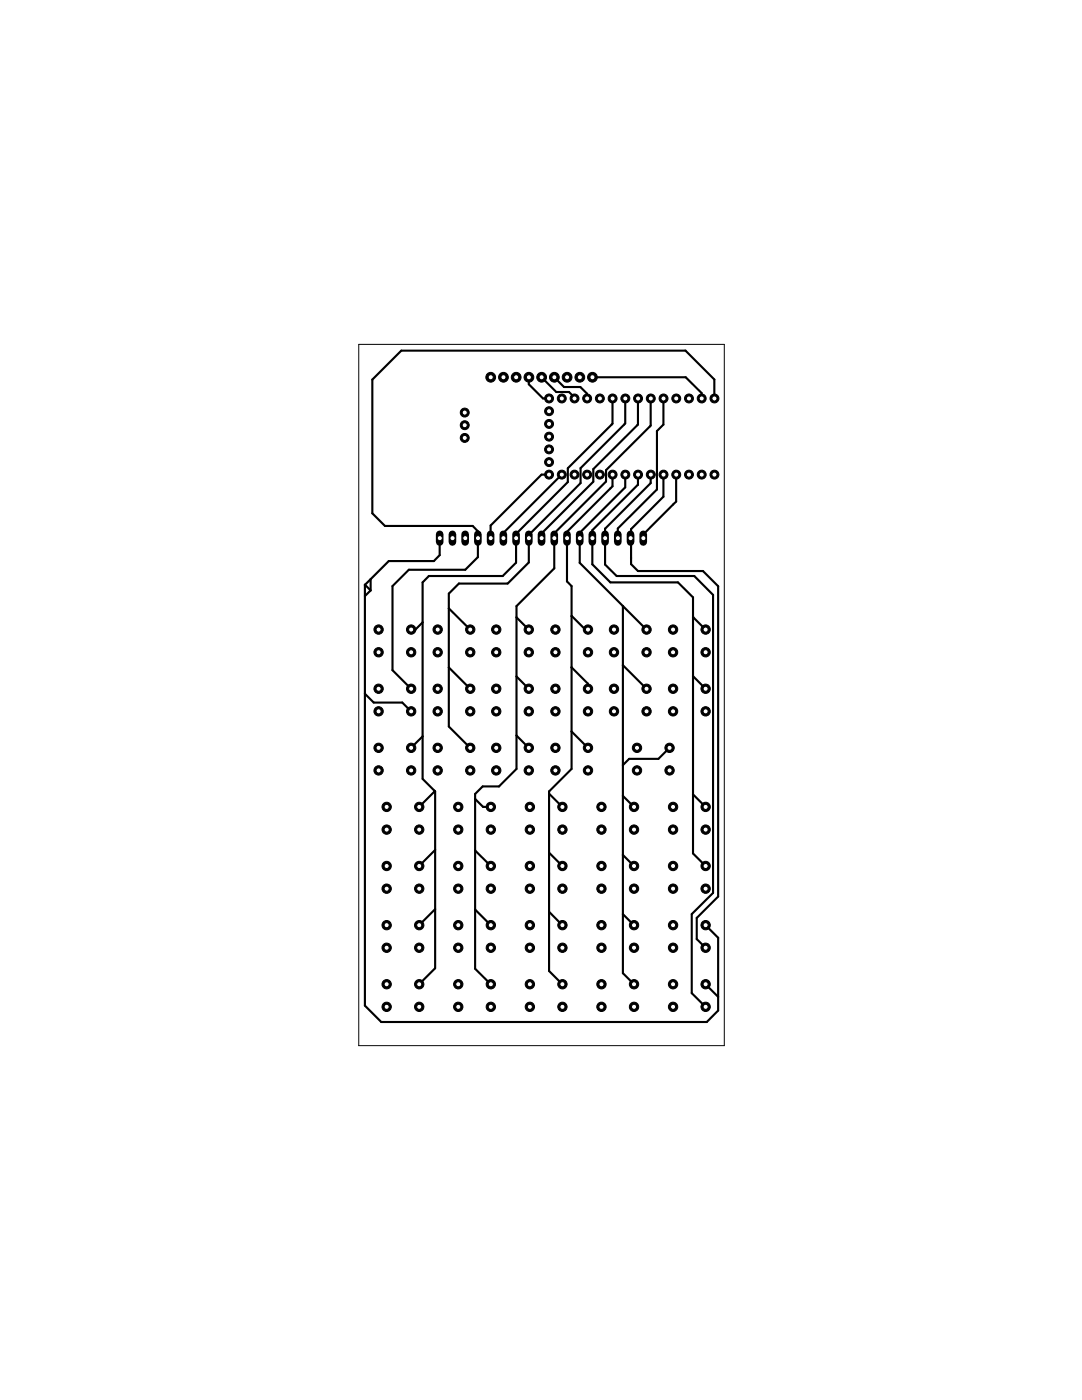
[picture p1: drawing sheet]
<svg xmlns="http://www.w3.org/2000/svg" width="216mm" height="279mm" viewBox="0 0 216 279" stroke-linecap="round" stroke-linejoin="round" font-family="sans-serif">
<g fill="none" stroke="#000" stroke-width=".42">
<path d="M105.5 75.3v1.4l2.9 2.8h1.1M108.1 75.3l2.9 2.9h2.5l1.1 1.1v.2M110.6 75.3l1.9 1.9h3.3l1.3 1.4v.9M118.2 75.3h18.6l3.2 3.1v1.1M122.2 79.5v5l-8.9 9v2.7l-10.3 10.4v5.7l-2.7 2.7h-14.7l-1.3 1.2v39.2l2.5 2.5v35.3l-3.2 3.2M124.8 79.5v5l-9 8.9v3l-10.3 10.4v5.4l-4.2 4.3h-9.7l-2 2v26.5l4.2 4.2M127.3 79.5v5.2l-8.9 8.9v2.5l-10.3 10.4v.9M129.8 79.5v5.4l-8.9 8.9v2.3l-10.3 10.4v6.9l-7.5 7.6v32.5l-3.5 3.5h-3.3l-1.5 1.5v34.8l3.1 3.1M132.4 79.5v5.2l-1.3 1.3v11.7l-7.8 7.8v1.9M142.5 79.5v-3.8l-5.7-5.7h-56.7l-5.8 5.8v26.6l2.5 2.6h17.5l1.1 1v5.2l-2.6 2.5h-11.2l-3.3 3.3v16.8l3.7 3.7M109.5 94.7h-1.4l-10.2 10.2v2.5M112.1 94.7l-11.7 11.7v1"/>
<path d="M122.2 94.7v2.3l-9.1 9.1v9.9l.9 1v36.5l-4.4 4.4v35.9l2.6 2.6M124.8 94.7v2.6l-9.3 9.2v.8l.2 .1v4.9l8.6 8.6M127.3 94.7v2l-9.1 9.1v6.8l3.6 3.6h13.5l3 3v51.1l2.5 2.5M129.8 94.7v1.7l-9.1 9.1v7.2l2.3 2.3h15.5l3.8 3.7v59.5l-4.3 4.2v15.8l2.8 2.7M132.4 94.7v4.4l-6.5 6.5v7l1.4 1.4h13l3 3v61.9l-4.3 4.3v4.2l1.8 1.7M134.9 94.7v5.4l-6.5 6.6v.7M72.8 116.7v84l3.3 3.3h64.9l2.3-2.3v-14.5l-2.5-2.6M72.8 116.7h.1M72.8 116.7l1.2 1.1M74 117.8l-1.2 1.2M74 115.6v2.2M87.7 107.4v3.4l-1.1 1.2h-9l-4.8 4.7"/>
<path d="M125.8 107.4l.1 .1M72.8 138.5l1.8 1.7h5.7l1.7 1.8M84.3 124.2l-1.4 1.4h-.9M89.6 133.2l4.2 4.3M89.6 121.4l4.2 4.2M103.1 135l2.4 2.5M103.1 123.2l2.4 2.5M114 123l2.8 2.6h.5M114 133.2l3.3 3.2v1.1M124.3 120.9v73.3l2.2 2.2M124.3 132.8l4.7 4.7M124.3 120.9l4.7 4.7"/>
<path d="M138.3 134.9l2.5 2.6M138.3 123.2l2.5 2.4M84.3 147l-2.3 2.3M86.7 157.8v.2l-3.1 3M94.8 159.4l1.6 1.6h1.5M103.1 146.8l2.4 2.4M109.6 158.4l2.6 2.6M114 146l3.3 3.2M124.3 158.8l2.2 2.2M133.6 149.2l-2.2 2.2h-5.9l-1.2 1.3M138.3 158.5l2.5 2.5M86.8 169.6l-3.2 3.2"/>
<path d="M94.8 169.7l3.1 3.1M109.6 170.2l2.6 2.6M124.3 170.6l2.2 2.2M86.8 181.4l-3.2 3.2M94.8 181.5l3.1 3.1M109.6 182l2.6 2.6M124.3 182.4l2.2 2.2M140.8 196.4l2.5 2.5"/>
</g>
<circle cx="140.8" cy="125.6" r=".93" fill="#000" stroke="#000" stroke-width=".2"/>
<circle cx="140.8" cy="125.6" r=".51" fill="#fff" stroke="#000" stroke-width=".2"/>
<circle cx="134.3" cy="125.6" r=".93" fill="#000" stroke="#000" stroke-width=".2"/>
<circle cx="134.3" cy="125.6" r=".51" fill="#fff" stroke="#000" stroke-width=".2"/>
<circle cx="140.8" cy="130.2" r=".93" fill="#000" stroke="#000" stroke-width=".2"/>
<circle cx="140.8" cy="130.2" r=".51" fill="#fff" stroke="#000" stroke-width=".2"/>
<circle cx="134.3" cy="130.2" r=".93" fill="#000" stroke="#000" stroke-width=".2"/>
<circle cx="134.3" cy="130.2" r=".51" fill="#fff" stroke="#000" stroke-width=".2"/>
<circle cx="129" cy="125.6" r=".93" fill="#000" stroke="#000" stroke-width=".2"/>
<circle cx="129" cy="125.6" r=".51" fill="#fff" stroke="#000" stroke-width=".2"/>
<circle cx="122.5" cy="125.6" r=".93" fill="#000" stroke="#000" stroke-width=".2"/>
<circle cx="122.5" cy="125.6" r=".51" fill="#fff" stroke="#000" stroke-width=".2"/>
<circle cx="129" cy="130.2" r=".93" fill="#000" stroke="#000" stroke-width=".2"/>
<circle cx="129" cy="130.2" r=".51" fill="#fff" stroke="#000" stroke-width=".2"/>
<circle cx="122.5" cy="130.2" r=".93" fill="#000" stroke="#000" stroke-width=".2"/>
<circle cx="122.5" cy="130.2" r=".51" fill="#fff" stroke="#000" stroke-width=".2"/>
<circle cx="117.3" cy="125.6" r=".93" fill="#000" stroke="#000" stroke-width=".2"/>
<circle cx="117.3" cy="125.6" r=".51" fill="#fff" stroke="#000" stroke-width=".2"/>
<circle cx="110.8" cy="125.6" r=".93" fill="#000" stroke="#000" stroke-width=".2"/>
<circle cx="110.8" cy="125.6" r=".51" fill="#fff" stroke="#000" stroke-width=".2"/>
<circle cx="117.3" cy="130.2" r=".93" fill="#000" stroke="#000" stroke-width=".2"/>
<circle cx="117.3" cy="130.2" r=".51" fill="#fff" stroke="#000" stroke-width=".2"/>
<circle cx="110.8" cy="130.2" r=".93" fill="#000" stroke="#000" stroke-width=".2"/>
<circle cx="110.8" cy="130.2" r=".51" fill="#fff" stroke="#000" stroke-width=".2"/>
<circle cx="105.5" cy="125.6" r=".93" fill="#000" stroke="#000" stroke-width=".2"/>
<circle cx="105.5" cy="125.6" r=".51" fill="#fff" stroke="#000" stroke-width=".2"/>
<circle cx="99" cy="125.6" r=".93" fill="#000" stroke="#000" stroke-width=".2"/>
<circle cx="99" cy="125.6" r=".51" fill="#fff" stroke="#000" stroke-width=".2"/>
<circle cx="105.5" cy="130.2" r=".93" fill="#000" stroke="#000" stroke-width=".2"/>
<circle cx="105.5" cy="130.2" r=".51" fill="#fff" stroke="#000" stroke-width=".2"/>
<circle cx="99" cy="130.2" r=".93" fill="#000" stroke="#000" stroke-width=".2"/>
<circle cx="99" cy="130.2" r=".51" fill="#fff" stroke="#000" stroke-width=".2"/>
<circle cx="93.8" cy="125.6" r=".93" fill="#000" stroke="#000" stroke-width=".2"/>
<circle cx="93.8" cy="125.6" r=".51" fill="#fff" stroke="#000" stroke-width=".2"/>
<circle cx="87.3" cy="125.6" r=".93" fill="#000" stroke="#000" stroke-width=".2"/>
<circle cx="87.3" cy="125.6" r=".51" fill="#fff" stroke="#000" stroke-width=".2"/>
<circle cx="93.8" cy="130.2" r=".93" fill="#000" stroke="#000" stroke-width=".2"/>
<circle cx="93.8" cy="130.2" r=".51" fill="#fff" stroke="#000" stroke-width=".2"/>
<circle cx="87.3" cy="130.2" r=".93" fill="#000" stroke="#000" stroke-width=".2"/>
<circle cx="87.3" cy="130.2" r=".51" fill="#fff" stroke="#000" stroke-width=".2"/>
<circle cx="82" cy="125.6" r=".93" fill="#000" stroke="#000" stroke-width=".2"/>
<circle cx="82" cy="125.6" r=".51" fill="#fff" stroke="#000" stroke-width=".2"/>
<circle cx="75.5" cy="125.6" r=".93" fill="#000" stroke="#000" stroke-width=".2"/>
<circle cx="75.5" cy="125.6" r=".51" fill="#fff" stroke="#000" stroke-width=".2"/>
<circle cx="82" cy="130.2" r=".93" fill="#000" stroke="#000" stroke-width=".2"/>
<circle cx="82" cy="130.2" r=".51" fill="#fff" stroke="#000" stroke-width=".2"/>
<circle cx="75.5" cy="130.2" r=".93" fill="#000" stroke="#000" stroke-width=".2"/>
<circle cx="75.5" cy="130.2" r=".51" fill="#fff" stroke="#000" stroke-width=".2"/>
<circle cx="140.8" cy="137.5" r=".93" fill="#000" stroke="#000" stroke-width=".2"/>
<circle cx="140.8" cy="137.5" r=".51" fill="#fff" stroke="#000" stroke-width=".2"/>
<circle cx="134.3" cy="137.5" r=".93" fill="#000" stroke="#000" stroke-width=".2"/>
<circle cx="134.3" cy="137.5" r=".51" fill="#fff" stroke="#000" stroke-width=".2"/>
<circle cx="140.8" cy="142" r=".93" fill="#000" stroke="#000" stroke-width=".2"/>
<circle cx="140.8" cy="142" r=".51" fill="#fff" stroke="#000" stroke-width=".2"/>
<circle cx="134.3" cy="142" r=".93" fill="#000" stroke="#000" stroke-width=".2"/>
<circle cx="134.3" cy="142" r=".51" fill="#fff" stroke="#000" stroke-width=".2"/>
<circle cx="129" cy="137.5" r=".93" fill="#000" stroke="#000" stroke-width=".2"/>
<circle cx="129" cy="137.5" r=".51" fill="#fff" stroke="#000" stroke-width=".2"/>
<circle cx="122.5" cy="137.5" r=".93" fill="#000" stroke="#000" stroke-width=".2"/>
<circle cx="122.5" cy="137.5" r=".51" fill="#fff" stroke="#000" stroke-width=".2"/>
<circle cx="129" cy="142" r=".93" fill="#000" stroke="#000" stroke-width=".2"/>
<circle cx="129" cy="142" r=".51" fill="#fff" stroke="#000" stroke-width=".2"/>
<circle cx="122.5" cy="142" r=".93" fill="#000" stroke="#000" stroke-width=".2"/>
<circle cx="122.5" cy="142" r=".51" fill="#fff" stroke="#000" stroke-width=".2"/>
<circle cx="117.3" cy="137.5" r=".93" fill="#000" stroke="#000" stroke-width=".2"/>
<circle cx="117.3" cy="137.5" r=".51" fill="#fff" stroke="#000" stroke-width=".2"/>
<circle cx="110.8" cy="137.5" r=".93" fill="#000" stroke="#000" stroke-width=".2"/>
<circle cx="110.8" cy="137.5" r=".51" fill="#fff" stroke="#000" stroke-width=".2"/>
<circle cx="117.3" cy="142" r=".93" fill="#000" stroke="#000" stroke-width=".2"/>
<circle cx="117.3" cy="142" r=".51" fill="#fff" stroke="#000" stroke-width=".2"/>
<circle cx="110.8" cy="142" r=".93" fill="#000" stroke="#000" stroke-width=".2"/>
<circle cx="110.8" cy="142" r=".51" fill="#fff" stroke="#000" stroke-width=".2"/>
<circle cx="105.5" cy="137.5" r=".93" fill="#000" stroke="#000" stroke-width=".2"/>
<circle cx="105.5" cy="137.5" r=".51" fill="#fff" stroke="#000" stroke-width=".2"/>
<circle cx="99" cy="137.5" r=".93" fill="#000" stroke="#000" stroke-width=".2"/>
<circle cx="99" cy="137.5" r=".51" fill="#fff" stroke="#000" stroke-width=".2"/>
<circle cx="105.5" cy="142" r=".93" fill="#000" stroke="#000" stroke-width=".2"/>
<circle cx="105.5" cy="142" r=".51" fill="#fff" stroke="#000" stroke-width=".2"/>
<circle cx="99" cy="142" r=".93" fill="#000" stroke="#000" stroke-width=".2"/>
<circle cx="99" cy="142" r=".51" fill="#fff" stroke="#000" stroke-width=".2"/>
<circle cx="93.8" cy="137.5" r=".93" fill="#000" stroke="#000" stroke-width=".2"/>
<circle cx="93.8" cy="137.5" r=".51" fill="#fff" stroke="#000" stroke-width=".2"/>
<circle cx="87.3" cy="137.5" r=".93" fill="#000" stroke="#000" stroke-width=".2"/>
<circle cx="87.3" cy="137.5" r=".51" fill="#fff" stroke="#000" stroke-width=".2"/>
<circle cx="93.8" cy="142" r=".93" fill="#000" stroke="#000" stroke-width=".2"/>
<circle cx="93.8" cy="142" r=".51" fill="#fff" stroke="#000" stroke-width=".2"/>
<circle cx="87.3" cy="142" r=".93" fill="#000" stroke="#000" stroke-width=".2"/>
<circle cx="87.3" cy="142" r=".51" fill="#fff" stroke="#000" stroke-width=".2"/>
<circle cx="82" cy="137.5" r=".93" fill="#000" stroke="#000" stroke-width=".2"/>
<circle cx="82" cy="137.5" r=".51" fill="#fff" stroke="#000" stroke-width=".2"/>
<circle cx="75.5" cy="137.5" r=".93" fill="#000" stroke="#000" stroke-width=".2"/>
<circle cx="75.5" cy="137.5" r=".51" fill="#fff" stroke="#000" stroke-width=".2"/>
<circle cx="82" cy="142" r=".93" fill="#000" stroke="#000" stroke-width=".2"/>
<circle cx="82" cy="142" r=".51" fill="#fff" stroke="#000" stroke-width=".2"/>
<circle cx="75.5" cy="142" r=".93" fill="#000" stroke="#000" stroke-width=".2"/>
<circle cx="75.5" cy="142" r=".51" fill="#fff" stroke="#000" stroke-width=".2"/>
<circle cx="133.6" cy="149.2" r=".93" fill="#000" stroke="#000" stroke-width=".2"/>
<circle cx="133.6" cy="149.2" r=".51" fill="#fff" stroke="#000" stroke-width=".2"/>
<circle cx="127.1" cy="149.2" r=".93" fill="#000" stroke="#000" stroke-width=".2"/>
<circle cx="127.1" cy="149.2" r=".51" fill="#fff" stroke="#000" stroke-width=".2"/>
<circle cx="133.6" cy="153.8" r=".93" fill="#000" stroke="#000" stroke-width=".2"/>
<circle cx="133.6" cy="153.8" r=".51" fill="#fff" stroke="#000" stroke-width=".2"/>
<circle cx="127.1" cy="153.8" r=".93" fill="#000" stroke="#000" stroke-width=".2"/>
<circle cx="127.1" cy="153.8" r=".51" fill="#fff" stroke="#000" stroke-width=".2"/>
<circle cx="117.3" cy="149.2" r=".93" fill="#000" stroke="#000" stroke-width=".2"/>
<circle cx="117.3" cy="149.2" r=".51" fill="#fff" stroke="#000" stroke-width=".2"/>
<circle cx="110.8" cy="149.2" r=".93" fill="#000" stroke="#000" stroke-width=".2"/>
<circle cx="110.8" cy="149.2" r=".51" fill="#fff" stroke="#000" stroke-width=".2"/>
<circle cx="117.3" cy="153.8" r=".93" fill="#000" stroke="#000" stroke-width=".2"/>
<circle cx="117.3" cy="153.8" r=".51" fill="#fff" stroke="#000" stroke-width=".2"/>
<circle cx="110.8" cy="153.8" r=".93" fill="#000" stroke="#000" stroke-width=".2"/>
<circle cx="110.8" cy="153.8" r=".51" fill="#fff" stroke="#000" stroke-width=".2"/>
<circle cx="105.5" cy="149.2" r=".93" fill="#000" stroke="#000" stroke-width=".2"/>
<circle cx="105.5" cy="149.2" r=".51" fill="#fff" stroke="#000" stroke-width=".2"/>
<circle cx="99" cy="149.2" r=".93" fill="#000" stroke="#000" stroke-width=".2"/>
<circle cx="99" cy="149.2" r=".51" fill="#fff" stroke="#000" stroke-width=".2"/>
<circle cx="105.5" cy="153.8" r=".93" fill="#000" stroke="#000" stroke-width=".2"/>
<circle cx="105.5" cy="153.8" r=".51" fill="#fff" stroke="#000" stroke-width=".2"/>
<circle cx="99" cy="153.8" r=".93" fill="#000" stroke="#000" stroke-width=".2"/>
<circle cx="99" cy="153.8" r=".51" fill="#fff" stroke="#000" stroke-width=".2"/>
<circle cx="93.8" cy="149.2" r=".93" fill="#000" stroke="#000" stroke-width=".2"/>
<circle cx="93.8" cy="149.2" r=".51" fill="#fff" stroke="#000" stroke-width=".2"/>
<circle cx="87.3" cy="149.2" r=".93" fill="#000" stroke="#000" stroke-width=".2"/>
<circle cx="87.3" cy="149.2" r=".51" fill="#fff" stroke="#000" stroke-width=".2"/>
<circle cx="93.8" cy="153.8" r=".93" fill="#000" stroke="#000" stroke-width=".2"/>
<circle cx="93.8" cy="153.8" r=".51" fill="#fff" stroke="#000" stroke-width=".2"/>
<circle cx="87.3" cy="153.8" r=".93" fill="#000" stroke="#000" stroke-width=".2"/>
<circle cx="87.3" cy="153.8" r=".51" fill="#fff" stroke="#000" stroke-width=".2"/>
<circle cx="82" cy="149.2" r=".93" fill="#000" stroke="#000" stroke-width=".2"/>
<circle cx="82" cy="149.2" r=".51" fill="#fff" stroke="#000" stroke-width=".2"/>
<circle cx="75.5" cy="149.2" r=".93" fill="#000" stroke="#000" stroke-width=".2"/>
<circle cx="75.5" cy="149.2" r=".51" fill="#fff" stroke="#000" stroke-width=".2"/>
<circle cx="82" cy="153.8" r=".93" fill="#000" stroke="#000" stroke-width=".2"/>
<circle cx="82" cy="153.8" r=".51" fill="#fff" stroke="#000" stroke-width=".2"/>
<circle cx="75.5" cy="153.8" r=".93" fill="#000" stroke="#000" stroke-width=".2"/>
<circle cx="75.5" cy="153.8" r=".51" fill="#fff" stroke="#000" stroke-width=".2"/>
<circle cx="140.8" cy="161" r=".93" fill="#000" stroke="#000" stroke-width=".2"/>
<circle cx="140.8" cy="161" r=".51" fill="#fff" stroke="#000" stroke-width=".2"/>
<circle cx="134.3" cy="161" r=".93" fill="#000" stroke="#000" stroke-width=".2"/>
<circle cx="134.3" cy="161" r=".51" fill="#fff" stroke="#000" stroke-width=".2"/>
<circle cx="140.8" cy="165.6" r=".93" fill="#000" stroke="#000" stroke-width=".2"/>
<circle cx="140.8" cy="165.6" r=".51" fill="#fff" stroke="#000" stroke-width=".2"/>
<circle cx="134.3" cy="165.6" r=".93" fill="#000" stroke="#000" stroke-width=".2"/>
<circle cx="134.3" cy="165.6" r=".51" fill="#fff" stroke="#000" stroke-width=".2"/>
<circle cx="126.5" cy="161" r=".93" fill="#000" stroke="#000" stroke-width=".2"/>
<circle cx="126.5" cy="161" r=".51" fill="#fff" stroke="#000" stroke-width=".2"/>
<circle cx="120" cy="161" r=".93" fill="#000" stroke="#000" stroke-width=".2"/>
<circle cx="120" cy="161" r=".51" fill="#fff" stroke="#000" stroke-width=".2"/>
<circle cx="126.5" cy="165.6" r=".93" fill="#000" stroke="#000" stroke-width=".2"/>
<circle cx="126.5" cy="165.6" r=".51" fill="#fff" stroke="#000" stroke-width=".2"/>
<circle cx="120" cy="165.6" r=".93" fill="#000" stroke="#000" stroke-width=".2"/>
<circle cx="120" cy="165.6" r=".51" fill="#fff" stroke="#000" stroke-width=".2"/>
<circle cx="112.2" cy="161" r=".93" fill="#000" stroke="#000" stroke-width=".2"/>
<circle cx="112.2" cy="161" r=".51" fill="#fff" stroke="#000" stroke-width=".2"/>
<circle cx="105.7" cy="161" r=".93" fill="#000" stroke="#000" stroke-width=".2"/>
<circle cx="105.7" cy="161" r=".51" fill="#fff" stroke="#000" stroke-width=".2"/>
<circle cx="112.2" cy="165.6" r=".93" fill="#000" stroke="#000" stroke-width=".2"/>
<circle cx="112.2" cy="165.6" r=".51" fill="#fff" stroke="#000" stroke-width=".2"/>
<circle cx="105.7" cy="165.6" r=".93" fill="#000" stroke="#000" stroke-width=".2"/>
<circle cx="105.7" cy="165.6" r=".51" fill="#fff" stroke="#000" stroke-width=".2"/>
<circle cx="97.9" cy="161" r=".93" fill="#000" stroke="#000" stroke-width=".2"/>
<circle cx="97.9" cy="161" r=".51" fill="#fff" stroke="#000" stroke-width=".2"/>
<circle cx="91.4" cy="161" r=".93" fill="#000" stroke="#000" stroke-width=".2"/>
<circle cx="91.4" cy="161" r=".51" fill="#fff" stroke="#000" stroke-width=".2"/>
<circle cx="97.9" cy="165.6" r=".93" fill="#000" stroke="#000" stroke-width=".2"/>
<circle cx="97.9" cy="165.6" r=".51" fill="#fff" stroke="#000" stroke-width=".2"/>
<circle cx="91.4" cy="165.6" r=".93" fill="#000" stroke="#000" stroke-width=".2"/>
<circle cx="91.4" cy="165.6" r=".51" fill="#fff" stroke="#000" stroke-width=".2"/>
<circle cx="83.7" cy="161" r=".93" fill="#000" stroke="#000" stroke-width=".2"/>
<circle cx="83.7" cy="161" r=".51" fill="#fff" stroke="#000" stroke-width=".2"/>
<circle cx="77.2" cy="161" r=".93" fill="#000" stroke="#000" stroke-width=".2"/>
<circle cx="77.2" cy="161" r=".51" fill="#fff" stroke="#000" stroke-width=".2"/>
<circle cx="83.7" cy="165.6" r=".93" fill="#000" stroke="#000" stroke-width=".2"/>
<circle cx="83.7" cy="165.6" r=".51" fill="#fff" stroke="#000" stroke-width=".2"/>
<circle cx="77.2" cy="165.6" r=".93" fill="#000" stroke="#000" stroke-width=".2"/>
<circle cx="77.2" cy="165.6" r=".51" fill="#fff" stroke="#000" stroke-width=".2"/>
<circle cx="140.8" cy="172.8" r=".93" fill="#000" stroke="#000" stroke-width=".2"/>
<circle cx="140.8" cy="172.8" r=".51" fill="#fff" stroke="#000" stroke-width=".2"/>
<circle cx="134.3" cy="172.8" r=".93" fill="#000" stroke="#000" stroke-width=".2"/>
<circle cx="134.3" cy="172.8" r=".51" fill="#fff" stroke="#000" stroke-width=".2"/>
<circle cx="140.8" cy="177.4" r=".93" fill="#000" stroke="#000" stroke-width=".2"/>
<circle cx="140.8" cy="177.4" r=".51" fill="#fff" stroke="#000" stroke-width=".2"/>
<circle cx="134.3" cy="177.4" r=".93" fill="#000" stroke="#000" stroke-width=".2"/>
<circle cx="134.3" cy="177.4" r=".51" fill="#fff" stroke="#000" stroke-width=".2"/>
<circle cx="126.5" cy="172.8" r=".93" fill="#000" stroke="#000" stroke-width=".2"/>
<circle cx="126.5" cy="172.8" r=".51" fill="#fff" stroke="#000" stroke-width=".2"/>
<circle cx="120" cy="172.8" r=".93" fill="#000" stroke="#000" stroke-width=".2"/>
<circle cx="120" cy="172.8" r=".51" fill="#fff" stroke="#000" stroke-width=".2"/>
<circle cx="126.5" cy="177.4" r=".93" fill="#000" stroke="#000" stroke-width=".2"/>
<circle cx="126.5" cy="177.4" r=".51" fill="#fff" stroke="#000" stroke-width=".2"/>
<circle cx="120" cy="177.4" r=".93" fill="#000" stroke="#000" stroke-width=".2"/>
<circle cx="120" cy="177.4" r=".51" fill="#fff" stroke="#000" stroke-width=".2"/>
<circle cx="112.2" cy="172.8" r=".93" fill="#000" stroke="#000" stroke-width=".2"/>
<circle cx="112.2" cy="172.8" r=".51" fill="#fff" stroke="#000" stroke-width=".2"/>
<circle cx="105.7" cy="172.8" r=".93" fill="#000" stroke="#000" stroke-width=".2"/>
<circle cx="105.7" cy="172.8" r=".51" fill="#fff" stroke="#000" stroke-width=".2"/>
<circle cx="112.2" cy="177.4" r=".93" fill="#000" stroke="#000" stroke-width=".2"/>
<circle cx="112.2" cy="177.4" r=".51" fill="#fff" stroke="#000" stroke-width=".2"/>
<circle cx="105.7" cy="177.4" r=".93" fill="#000" stroke="#000" stroke-width=".2"/>
<circle cx="105.7" cy="177.4" r=".51" fill="#fff" stroke="#000" stroke-width=".2"/>
<circle cx="97.9" cy="172.8" r=".93" fill="#000" stroke="#000" stroke-width=".2"/>
<circle cx="97.9" cy="172.8" r=".51" fill="#fff" stroke="#000" stroke-width=".2"/>
<circle cx="91.4" cy="172.8" r=".93" fill="#000" stroke="#000" stroke-width=".2"/>
<circle cx="91.4" cy="172.8" r=".51" fill="#fff" stroke="#000" stroke-width=".2"/>
<circle cx="97.9" cy="177.4" r=".93" fill="#000" stroke="#000" stroke-width=".2"/>
<circle cx="97.9" cy="177.4" r=".51" fill="#fff" stroke="#000" stroke-width=".2"/>
<circle cx="91.4" cy="177.4" r=".93" fill="#000" stroke="#000" stroke-width=".2"/>
<circle cx="91.4" cy="177.4" r=".51" fill="#fff" stroke="#000" stroke-width=".2"/>
<circle cx="83.7" cy="172.8" r=".93" fill="#000" stroke="#000" stroke-width=".2"/>
<circle cx="83.7" cy="172.8" r=".51" fill="#fff" stroke="#000" stroke-width=".2"/>
<circle cx="77.2" cy="172.8" r=".93" fill="#000" stroke="#000" stroke-width=".2"/>
<circle cx="77.2" cy="172.8" r=".51" fill="#fff" stroke="#000" stroke-width=".2"/>
<circle cx="83.7" cy="177.4" r=".93" fill="#000" stroke="#000" stroke-width=".2"/>
<circle cx="83.7" cy="177.4" r=".51" fill="#fff" stroke="#000" stroke-width=".2"/>
<circle cx="77.2" cy="177.4" r=".93" fill="#000" stroke="#000" stroke-width=".2"/>
<circle cx="77.2" cy="177.4" r=".51" fill="#fff" stroke="#000" stroke-width=".2"/>
<circle cx="140.8" cy="184.6" r=".93" fill="#000" stroke="#000" stroke-width=".2"/>
<circle cx="140.8" cy="184.6" r=".51" fill="#fff" stroke="#000" stroke-width=".2"/>
<circle cx="134.3" cy="184.6" r=".93" fill="#000" stroke="#000" stroke-width=".2"/>
<circle cx="134.3" cy="184.6" r=".51" fill="#fff" stroke="#000" stroke-width=".2"/>
<circle cx="140.8" cy="189.1" r=".93" fill="#000" stroke="#000" stroke-width=".2"/>
<circle cx="140.8" cy="189.1" r=".51" fill="#fff" stroke="#000" stroke-width=".2"/>
<circle cx="134.3" cy="189.1" r=".93" fill="#000" stroke="#000" stroke-width=".2"/>
<circle cx="134.3" cy="189.1" r=".51" fill="#fff" stroke="#000" stroke-width=".2"/>
<circle cx="126.5" cy="184.6" r=".93" fill="#000" stroke="#000" stroke-width=".2"/>
<circle cx="126.5" cy="184.6" r=".51" fill="#fff" stroke="#000" stroke-width=".2"/>
<circle cx="120" cy="184.6" r=".93" fill="#000" stroke="#000" stroke-width=".2"/>
<circle cx="120" cy="184.6" r=".51" fill="#fff" stroke="#000" stroke-width=".2"/>
<circle cx="126.5" cy="189.1" r=".93" fill="#000" stroke="#000" stroke-width=".2"/>
<circle cx="126.5" cy="189.1" r=".51" fill="#fff" stroke="#000" stroke-width=".2"/>
<circle cx="120" cy="189.1" r=".93" fill="#000" stroke="#000" stroke-width=".2"/>
<circle cx="120" cy="189.1" r=".51" fill="#fff" stroke="#000" stroke-width=".2"/>
<circle cx="112.2" cy="184.6" r=".93" fill="#000" stroke="#000" stroke-width=".2"/>
<circle cx="112.2" cy="184.6" r=".51" fill="#fff" stroke="#000" stroke-width=".2"/>
<circle cx="105.7" cy="184.6" r=".93" fill="#000" stroke="#000" stroke-width=".2"/>
<circle cx="105.7" cy="184.6" r=".51" fill="#fff" stroke="#000" stroke-width=".2"/>
<circle cx="112.2" cy="189.1" r=".93" fill="#000" stroke="#000" stroke-width=".2"/>
<circle cx="112.2" cy="189.1" r=".51" fill="#fff" stroke="#000" stroke-width=".2"/>
<circle cx="105.7" cy="189.1" r=".93" fill="#000" stroke="#000" stroke-width=".2"/>
<circle cx="105.7" cy="189.1" r=".51" fill="#fff" stroke="#000" stroke-width=".2"/>
<circle cx="97.9" cy="184.6" r=".93" fill="#000" stroke="#000" stroke-width=".2"/>
<circle cx="97.9" cy="184.6" r=".51" fill="#fff" stroke="#000" stroke-width=".2"/>
<circle cx="91.4" cy="184.6" r=".93" fill="#000" stroke="#000" stroke-width=".2"/>
<circle cx="91.4" cy="184.6" r=".51" fill="#fff" stroke="#000" stroke-width=".2"/>
<circle cx="97.9" cy="189.1" r=".93" fill="#000" stroke="#000" stroke-width=".2"/>
<circle cx="97.9" cy="189.1" r=".51" fill="#fff" stroke="#000" stroke-width=".2"/>
<circle cx="91.4" cy="189.1" r=".93" fill="#000" stroke="#000" stroke-width=".2"/>
<circle cx="91.4" cy="189.1" r=".51" fill="#fff" stroke="#000" stroke-width=".2"/>
<circle cx="83.7" cy="184.6" r=".93" fill="#000" stroke="#000" stroke-width=".2"/>
<circle cx="83.7" cy="184.6" r=".51" fill="#fff" stroke="#000" stroke-width=".2"/>
<circle cx="77.2" cy="184.6" r=".93" fill="#000" stroke="#000" stroke-width=".2"/>
<circle cx="77.2" cy="184.6" r=".51" fill="#fff" stroke="#000" stroke-width=".2"/>
<circle cx="83.7" cy="189.1" r=".93" fill="#000" stroke="#000" stroke-width=".2"/>
<circle cx="83.7" cy="189.1" r=".51" fill="#fff" stroke="#000" stroke-width=".2"/>
<circle cx="77.2" cy="189.1" r=".93" fill="#000" stroke="#000" stroke-width=".2"/>
<circle cx="77.2" cy="189.1" r=".51" fill="#fff" stroke="#000" stroke-width=".2"/>
<circle cx="140.8" cy="196.4" r=".93" fill="#000" stroke="#000" stroke-width=".2"/>
<circle cx="140.8" cy="196.4" r=".51" fill="#fff" stroke="#000" stroke-width=".2"/>
<circle cx="134.3" cy="196.4" r=".93" fill="#000" stroke="#000" stroke-width=".2"/>
<circle cx="134.3" cy="196.4" r=".51" fill="#fff" stroke="#000" stroke-width=".2"/>
<circle cx="140.8" cy="200.9" r=".93" fill="#000" stroke="#000" stroke-width=".2"/>
<circle cx="140.8" cy="200.9" r=".51" fill="#fff" stroke="#000" stroke-width=".2"/>
<circle cx="134.3" cy="200.9" r=".93" fill="#000" stroke="#000" stroke-width=".2"/>
<circle cx="134.3" cy="200.9" r=".51" fill="#fff" stroke="#000" stroke-width=".2"/>
<circle cx="126.5" cy="196.4" r=".93" fill="#000" stroke="#000" stroke-width=".2"/>
<circle cx="126.5" cy="196.4" r=".51" fill="#fff" stroke="#000" stroke-width=".2"/>
<circle cx="120" cy="196.4" r=".93" fill="#000" stroke="#000" stroke-width=".2"/>
<circle cx="120" cy="196.4" r=".51" fill="#fff" stroke="#000" stroke-width=".2"/>
<circle cx="126.5" cy="200.9" r=".93" fill="#000" stroke="#000" stroke-width=".2"/>
<circle cx="126.5" cy="200.9" r=".51" fill="#fff" stroke="#000" stroke-width=".2"/>
<circle cx="120" cy="200.9" r=".93" fill="#000" stroke="#000" stroke-width=".2"/>
<circle cx="120" cy="200.9" r=".51" fill="#fff" stroke="#000" stroke-width=".2"/>
<circle cx="112.2" cy="196.4" r=".93" fill="#000" stroke="#000" stroke-width=".2"/>
<circle cx="112.2" cy="196.4" r=".51" fill="#fff" stroke="#000" stroke-width=".2"/>
<circle cx="105.7" cy="196.4" r=".93" fill="#000" stroke="#000" stroke-width=".2"/>
<circle cx="105.7" cy="196.4" r=".51" fill="#fff" stroke="#000" stroke-width=".2"/>
<circle cx="112.2" cy="200.9" r=".93" fill="#000" stroke="#000" stroke-width=".2"/>
<circle cx="112.2" cy="200.9" r=".51" fill="#fff" stroke="#000" stroke-width=".2"/>
<circle cx="105.7" cy="200.9" r=".93" fill="#000" stroke="#000" stroke-width=".2"/>
<circle cx="105.7" cy="200.9" r=".51" fill="#fff" stroke="#000" stroke-width=".2"/>
<circle cx="97.9" cy="196.4" r=".93" fill="#000" stroke="#000" stroke-width=".2"/>
<circle cx="97.9" cy="196.4" r=".51" fill="#fff" stroke="#000" stroke-width=".2"/>
<circle cx="91.4" cy="196.4" r=".93" fill="#000" stroke="#000" stroke-width=".2"/>
<circle cx="91.4" cy="196.4" r=".51" fill="#fff" stroke="#000" stroke-width=".2"/>
<circle cx="97.9" cy="200.9" r=".93" fill="#000" stroke="#000" stroke-width=".2"/>
<circle cx="97.9" cy="200.9" r=".51" fill="#fff" stroke="#000" stroke-width=".2"/>
<circle cx="91.4" cy="200.9" r=".93" fill="#000" stroke="#000" stroke-width=".2"/>
<circle cx="91.4" cy="200.9" r=".51" fill="#fff" stroke="#000" stroke-width=".2"/>
<circle cx="83.7" cy="196.4" r=".93" fill="#000" stroke="#000" stroke-width=".2"/>
<circle cx="83.7" cy="196.4" r=".51" fill="#fff" stroke="#000" stroke-width=".2"/>
<circle cx="77.2" cy="196.4" r=".93" fill="#000" stroke="#000" stroke-width=".2"/>
<circle cx="77.2" cy="196.4" r=".51" fill="#fff" stroke="#000" stroke-width=".2"/>
<circle cx="83.7" cy="200.9" r=".93" fill="#000" stroke="#000" stroke-width=".2"/>
<circle cx="83.7" cy="200.9" r=".51" fill="#fff" stroke="#000" stroke-width=".2"/>
<circle cx="77.2" cy="200.9" r=".93" fill="#000" stroke="#000" stroke-width=".2"/>
<circle cx="77.2" cy="200.9" r=".51" fill="#fff" stroke="#000" stroke-width=".2"/>
<circle cx="108.1" cy="75.3" r=".97" fill="#000" stroke="#000" stroke-width=".2"/>
<circle cx="108.1" cy="75.3" r=".51" fill="#fff" stroke="#000" stroke-width=".2"/>
<circle cx="110.6" cy="75.3" r=".97" fill="#000" stroke="#000" stroke-width=".2"/>
<circle cx="110.6" cy="75.3" r=".51" fill="#fff" stroke="#000" stroke-width=".2"/>
<circle cx="113.2" cy="75.3" r=".97" fill="#000" stroke="#000" stroke-width=".2"/>
<circle cx="113.2" cy="75.3" r=".51" fill="#fff" stroke="#000" stroke-width=".2"/>
<circle cx="115.7" cy="75.3" r=".97" fill="#000" stroke="#000" stroke-width=".2"/>
<circle cx="115.7" cy="75.3" r=".51" fill="#fff" stroke="#000" stroke-width=".2"/>
<circle cx="118.2" cy="75.3" r=".97" fill="#000" stroke="#000" stroke-width=".2"/>
<circle cx="118.2" cy="75.3" r=".51" fill="#fff" stroke="#000" stroke-width=".2"/>
<circle cx="105.5" cy="75.3" r=".97" fill="#000" stroke="#000" stroke-width=".2"/>
<circle cx="105.5" cy="75.3" r=".51" fill="#fff" stroke="#000" stroke-width=".2"/>
<circle cx="103" cy="75.3" r=".97" fill="#000" stroke="#000" stroke-width=".2"/>
<circle cx="103" cy="75.3" r=".51" fill="#fff" stroke="#000" stroke-width=".2"/>
<circle cx="100.5" cy="75.3" r=".97" fill="#000" stroke="#000" stroke-width=".2"/>
<circle cx="100.5" cy="75.3" r=".51" fill="#fff" stroke="#000" stroke-width=".2"/>
<circle cx="97.9" cy="75.3" r=".97" fill="#000" stroke="#000" stroke-width=".2"/>
<circle cx="97.9" cy="75.3" r=".51" fill="#fff" stroke="#000" stroke-width=".2"/>
<circle cx="142.6" cy="94.7" r=".89" fill="#000" stroke="#000" stroke-width=".2"/>
<circle cx="142.6" cy="94.7" r=".51" fill="#fff" stroke="#000" stroke-width=".2"/>
<circle cx="140" cy="94.7" r=".89" fill="#000" stroke="#000" stroke-width=".2"/>
<circle cx="140" cy="94.7" r=".51" fill="#fff" stroke="#000" stroke-width=".2"/>
<circle cx="137.5" cy="94.7" r=".89" fill="#000" stroke="#000" stroke-width=".2"/>
<circle cx="137.5" cy="94.7" r=".51" fill="#fff" stroke="#000" stroke-width=".2"/>
<circle cx="134.9" cy="94.7" r=".89" fill="#000" stroke="#000" stroke-width=".2"/>
<circle cx="134.9" cy="94.7" r=".51" fill="#fff" stroke="#000" stroke-width=".2"/>
<circle cx="132.4" cy="94.7" r=".89" fill="#000" stroke="#000" stroke-width=".2"/>
<circle cx="132.4" cy="94.7" r=".51" fill="#fff" stroke="#000" stroke-width=".2"/>
<circle cx="129.9" cy="94.7" r=".89" fill="#000" stroke="#000" stroke-width=".2"/>
<circle cx="129.9" cy="94.7" r=".51" fill="#fff" stroke="#000" stroke-width=".2"/>
<circle cx="127.3" cy="94.7" r=".89" fill="#000" stroke="#000" stroke-width=".2"/>
<circle cx="127.3" cy="94.7" r=".51" fill="#fff" stroke="#000" stroke-width=".2"/>
<circle cx="124.8" cy="94.7" r=".89" fill="#000" stroke="#000" stroke-width=".2"/>
<circle cx="124.8" cy="94.7" r=".51" fill="#fff" stroke="#000" stroke-width=".2"/>
<circle cx="122.2" cy="94.7" r=".89" fill="#000" stroke="#000" stroke-width=".2"/>
<circle cx="122.2" cy="94.7" r=".51" fill="#fff" stroke="#000" stroke-width=".2"/>
<circle cx="119.7" cy="94.7" r=".89" fill="#000" stroke="#000" stroke-width=".2"/>
<circle cx="119.7" cy="94.7" r=".51" fill="#fff" stroke="#000" stroke-width=".2"/>
<circle cx="117.2" cy="94.7" r=".89" fill="#000" stroke="#000" stroke-width=".2"/>
<circle cx="117.2" cy="94.7" r=".51" fill="#fff" stroke="#000" stroke-width=".2"/>
<circle cx="114.6" cy="94.7" r=".89" fill="#000" stroke="#000" stroke-width=".2"/>
<circle cx="114.6" cy="94.7" r=".51" fill="#fff" stroke="#000" stroke-width=".2"/>
<circle cx="112.1" cy="94.7" r=".89" fill="#000" stroke="#000" stroke-width=".2"/>
<circle cx="112.1" cy="94.7" r=".51" fill="#fff" stroke="#000" stroke-width=".2"/>
<circle cx="109.6" cy="94.7" r=".89" fill="#000" stroke="#000" stroke-width=".2"/>
<circle cx="109.6" cy="94.7" r=".51" fill="#fff" stroke="#000" stroke-width=".2"/>
<circle cx="142.6" cy="79.5" r=".89" fill="#000" stroke="#000" stroke-width=".2"/>
<circle cx="142.6" cy="79.5" r=".51" fill="#fff" stroke="#000" stroke-width=".2"/>
<circle cx="140" cy="79.5" r=".89" fill="#000" stroke="#000" stroke-width=".2"/>
<circle cx="140" cy="79.5" r=".51" fill="#fff" stroke="#000" stroke-width=".2"/>
<circle cx="137.5" cy="79.5" r=".89" fill="#000" stroke="#000" stroke-width=".2"/>
<circle cx="137.5" cy="79.5" r=".51" fill="#fff" stroke="#000" stroke-width=".2"/>
<circle cx="134.9" cy="79.5" r=".89" fill="#000" stroke="#000" stroke-width=".2"/>
<circle cx="134.9" cy="79.5" r=".51" fill="#fff" stroke="#000" stroke-width=".2"/>
<circle cx="132.4" cy="79.5" r=".89" fill="#000" stroke="#000" stroke-width=".2"/>
<circle cx="132.4" cy="79.5" r=".51" fill="#fff" stroke="#000" stroke-width=".2"/>
<circle cx="129.9" cy="79.5" r=".89" fill="#000" stroke="#000" stroke-width=".2"/>
<circle cx="129.9" cy="79.5" r=".51" fill="#fff" stroke="#000" stroke-width=".2"/>
<circle cx="127.3" cy="79.5" r=".89" fill="#000" stroke="#000" stroke-width=".2"/>
<circle cx="127.3" cy="79.5" r=".51" fill="#fff" stroke="#000" stroke-width=".2"/>
<circle cx="124.8" cy="79.5" r=".89" fill="#000" stroke="#000" stroke-width=".2"/>
<circle cx="124.8" cy="79.5" r=".51" fill="#fff" stroke="#000" stroke-width=".2"/>
<circle cx="122.2" cy="79.5" r=".89" fill="#000" stroke="#000" stroke-width=".2"/>
<circle cx="122.2" cy="79.5" r=".51" fill="#fff" stroke="#000" stroke-width=".2"/>
<circle cx="119.7" cy="79.5" r=".89" fill="#000" stroke="#000" stroke-width=".2"/>
<circle cx="119.7" cy="79.5" r=".51" fill="#fff" stroke="#000" stroke-width=".2"/>
<circle cx="117.2" cy="79.5" r=".89" fill="#000" stroke="#000" stroke-width=".2"/>
<circle cx="117.2" cy="79.5" r=".51" fill="#fff" stroke="#000" stroke-width=".2"/>
<circle cx="114.6" cy="79.5" r=".89" fill="#000" stroke="#000" stroke-width=".2"/>
<circle cx="114.6" cy="79.5" r=".51" fill="#fff" stroke="#000" stroke-width=".2"/>
<circle cx="112.1" cy="79.5" r=".89" fill="#000" stroke="#000" stroke-width=".2"/>
<circle cx="112.1" cy="79.5" r=".51" fill="#fff" stroke="#000" stroke-width=".2"/>
<circle cx="109.6" cy="79.5" r=".89" fill="#000" stroke="#000" stroke-width=".2"/>
<circle cx="109.6" cy="79.5" r=".51" fill="#fff" stroke="#000" stroke-width=".2"/>
<circle cx="109.6" cy="92.2" r=".89" fill="#000" stroke="#000" stroke-width=".2"/>
<circle cx="109.6" cy="92.2" r=".51" fill="#fff" stroke="#000" stroke-width=".2"/>
<circle cx="109.6" cy="84.6" r=".89" fill="#000" stroke="#000" stroke-width=".2"/>
<circle cx="109.6" cy="84.6" r=".51" fill="#fff" stroke="#000" stroke-width=".2"/>
<circle cx="109.6" cy="89.7" r=".89" fill="#000" stroke="#000" stroke-width=".2"/>
<circle cx="109.6" cy="89.7" r=".51" fill="#fff" stroke="#000" stroke-width=".2"/>
<circle cx="109.6" cy="87.1" r=".89" fill="#000" stroke="#000" stroke-width=".2"/>
<circle cx="109.6" cy="87.1" r=".51" fill="#fff" stroke="#000" stroke-width=".2"/>
<circle cx="109.6" cy="82.1" r=".89" fill="#000" stroke="#000" stroke-width=".2"/>
<circle cx="109.6" cy="82.1" r=".51" fill="#fff" stroke="#000" stroke-width=".2"/>
<circle cx="92.7" cy="82.3" r=".89" fill="#000" stroke="#000" stroke-width=".2"/>
<circle cx="92.7" cy="82.3" r=".51" fill="#fff" stroke="#000" stroke-width=".2"/>
<circle cx="92.7" cy="84.9" r=".89" fill="#000" stroke="#000" stroke-width=".2"/>
<circle cx="92.7" cy="84.9" r=".51" fill="#fff" stroke="#000" stroke-width=".2"/>
<circle cx="92.7" cy="87.4" r=".89" fill="#000" stroke="#000" stroke-width=".2"/>
<circle cx="92.7" cy="87.4" r=".51" fill="#fff" stroke="#000" stroke-width=".2"/>
<path d="M128.4 106.6v1.6" fill="none" stroke="#000" stroke-width="1.5"/>
<circle cx="128.4" cy="107.4" r=".51" fill="#fff" stroke="#000" stroke-width=".2"/>
<path d="M125.8 106.6v1.6" fill="none" stroke="#000" stroke-width="1.5"/>
<circle cx="125.8" cy="107.4" r=".51" fill="#fff" stroke="#000" stroke-width=".2"/>
<path d="M123.3 106.6v1.6" fill="none" stroke="#000" stroke-width="1.5"/>
<circle cx="123.3" cy="107.4" r=".51" fill="#fff" stroke="#000" stroke-width=".2"/>
<path d="M120.7 106.6v1.6" fill="none" stroke="#000" stroke-width="1.5"/>
<circle cx="120.8" cy="107.4" r=".51" fill="#fff" stroke="#000" stroke-width=".2"/>
<path d="M118.2 106.6v1.6" fill="none" stroke="#000" stroke-width="1.5"/>
<circle cx="118.2" cy="107.4" r=".51" fill="#fff" stroke="#000" stroke-width=".2"/>
<path d="M115.7 106.6v1.6" fill="none" stroke="#000" stroke-width="1.5"/>
<circle cx="115.7" cy="107.4" r=".51" fill="#fff" stroke="#000" stroke-width=".2"/>
<path d="M113.1 106.6v1.6" fill="none" stroke="#000" stroke-width="1.5"/>
<circle cx="113.2" cy="107.4" r=".51" fill="#fff" stroke="#000" stroke-width=".2"/>
<path d="M110.6 106.6v1.6" fill="none" stroke="#000" stroke-width="1.5"/>
<circle cx="110.6" cy="107.4" r=".51" fill="#fff" stroke="#000" stroke-width=".2"/>
<path d="M108.1 106.6v1.6" fill="none" stroke="#000" stroke-width="1.5"/>
<circle cx="108.1" cy="107.4" r=".51" fill="#fff" stroke="#000" stroke-width=".2"/>
<path d="M105.5 106.6v1.6" fill="none" stroke="#000" stroke-width="1.5"/>
<circle cx="105.5" cy="107.4" r=".51" fill="#fff" stroke="#000" stroke-width=".2"/>
<path d="M103 106.6v1.6" fill="none" stroke="#000" stroke-width="1.5"/>
<circle cx="103" cy="107.4" r=".51" fill="#fff" stroke="#000" stroke-width=".2"/>
<path d="M100.4 106.6v1.6" fill="none" stroke="#000" stroke-width="1.5"/>
<circle cx="100.5" cy="107.4" r=".51" fill="#fff" stroke="#000" stroke-width=".2"/>
<path d="M97.9 106.6v1.6" fill="none" stroke="#000" stroke-width="1.5"/>
<circle cx="97.9" cy="107.4" r=".51" fill="#fff" stroke="#000" stroke-width=".2"/>
<path d="M95.4 106.6v1.6" fill="none" stroke="#000" stroke-width="1.5"/>
<circle cx="95.4" cy="107.4" r=".51" fill="#fff" stroke="#000" stroke-width=".2"/>
<path d="M92.8 106.6v1.6" fill="none" stroke="#000" stroke-width="1.5"/>
<circle cx="92.8" cy="107.4" r=".51" fill="#fff" stroke="#000" stroke-width=".2"/>
<path d="M90.3 106.6v1.6" fill="none" stroke="#000" stroke-width="1.5"/>
<circle cx="90.3" cy="107.4" r=".51" fill="#fff" stroke="#000" stroke-width=".2"/>
<path d="M87.7 106.6v1.6" fill="none" stroke="#000" stroke-width="1.5"/>
<circle cx="87.8" cy="107.4" r=".51" fill="#fff" stroke="#000" stroke-width=".2"/>
<path d="M71.6 68.7h72.9v140h-72.9z" fill="none" stroke="#000" stroke-width=".2"/>
</svg>
